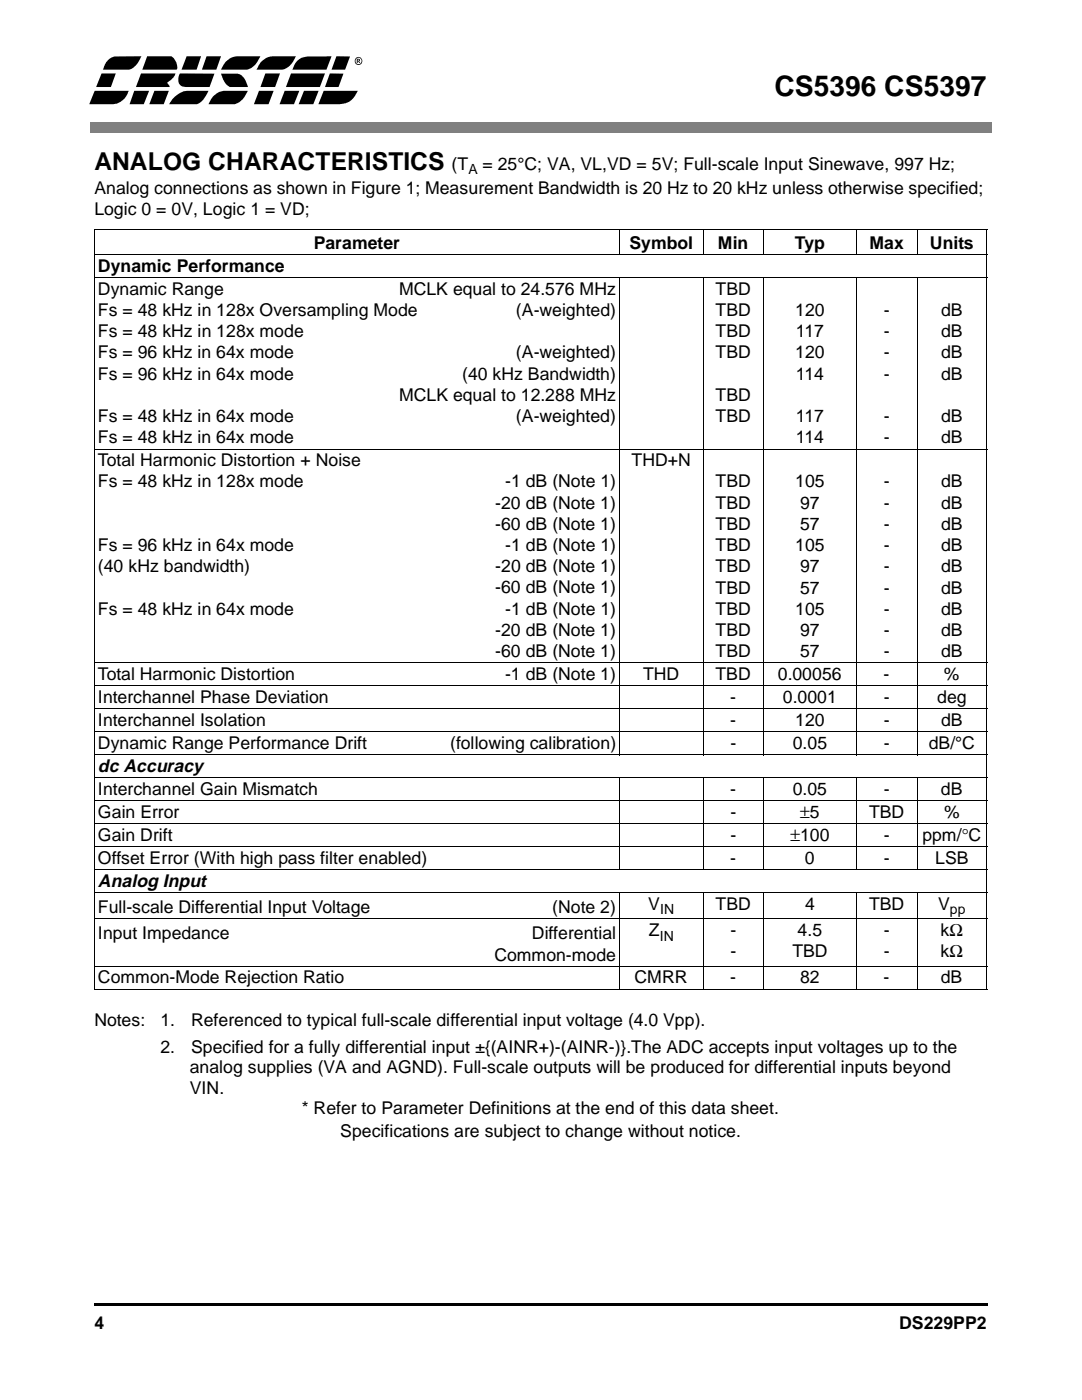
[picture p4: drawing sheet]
<svg xmlns="http://www.w3.org/2000/svg" width="216mm" height="279mm" viewBox="0 0 216 279" stroke-linecap="round" stroke-linejoin="round" font-family="sans-serif">
<defs><g id="words">
<text font-size="5.6" x="154.5" y="19.1">CS5396 CS5397</text>
<text font-size="4.9" x="18.8" y="33.8">ANALOG CHARACTERISTICS</text>
<g font-size="3.6">
<text x="19.5" y="154.1">dc Accuracy</text>
<text x="19.5" y="177">Analog Input</text>
</g>
<g font-size="3.5">
<text x="90.1" y="33.8">(T</text>
<text x="96.3" y="33.8">= 25°C; VA, VL,VD = 5V; Full-scale Input Sinewave, 997 Hz;</text>
<text x="18.8" y="38.7">Analog connections as shown in Figure 1; Measurement Bandwidth is 20 Hz to 20 kHz unless otherwise specified;</text>
<text x="18.8" y="42.9">Logic 0 = 0V, Logic 1 = VD;</text>
<text x="62.6" y="49.6">Parameter</text>
<text x="125.6" y="49.6">Symbol</text>
<text x="143.3" y="49.6">Min</text>
<text x="158.6" y="49.6">Typ</text>
<text x="173.5" y="49.6">Max</text>
<text x="185.6" y="49.6">Units</text>
<text x="19.5" y="54.2">Dynamic Performance</text>
<text x="19.5" y="58.8">Dynamic Range</text>
<text x="79.6" y="58.8">MCLK equal to 24.576 MHz</text>
<text x="142.8" y="58.8">TBD</text>
<text x="19.5" y="63">Fs = 48 kHz in 128x Oversampling Mode</text>
<text x="102.9" y="63">(A-weighted)</text>
<text x="142.8" y="63.1">TBD</text>
<text x="158.7" y="63.1">120</text>
<text x="176.3" y="63.1">-</text>
<text x="187.8" y="63.1">dB</text>
<text x="19.5" y="67.3">Fs = 48 kHz in 128x mode</text>
<text x="19.5" y="71.5">Fs = 96 kHz in 64x mode</text>
<text x="102.9" y="71.5">(A-weighted)</text>
<text x="142.8" y="67.3">TBD</text>
<text x="142.8" y="71.5">TBD</text>
<text x="158.7" y="71.5">120</text>
<text x="158.8" y="67.3">117</text>
<text x="176.3" y="67.3">-</text>
<text x="176.3" y="71.5">-</text>
<text x="187.8" y="67.3">dB</text>
<text x="187.8" y="71.5">dB</text>
<text x="19.5" y="75.7">Fs = 96 kHz in 64x mode</text>
<text x="92.2" y="75.7">(40 kHz Bandwidth)</text>
<text x="158.8" y="75.8">114</text>
<text x="176.3" y="75.8">-</text>
<text x="187.8" y="75.8">dB</text>
<text x="79.6" y="80">MCLK equal to 12.288 MHz</text>
<text x="142.8" y="80">TBD</text>
<text x="19.5" y="84.2">Fs = 48 kHz in 64x mode</text>
<text x="19.5" y="88.5">Fs = 48 kHz in 64x mode</text>
<text x="102.9" y="84.2">(A-weighted)</text>
<text x="142.8" y="84.2">TBD</text>
<text x="158.8" y="84.2">117</text>
<text x="158.8" y="88.5">114</text>
<text x="176.3" y="84.2">-</text>
<text x="176.3" y="88.5">-</text>
<text x="187.8" y="84.2">dB</text>
<text x="187.8" y="88.5">dB</text>
<text x="19.5" y="93">Total Harmonic Distortion + Noise</text>
<text x="126" y="93">THD+N</text>
<text x="19.5" y="97.3">Fs = 48 kHz in 128x mode</text>
<text x="98.8" y="101.5">-20 dB (Note 1)</text>
<text x="100.8" y="97.3">-1 dB (Note 1)</text>
<text x="142.8" y="97.3">TBD</text>
<text x="142.8" y="101.5">TBD</text>
<text x="158.7" y="97.3">105</text>
<text x="159.7" y="101.5">97</text>
<text x="176.3" y="97.3">-</text>
<text x="176.3" y="101.5">-</text>
<text x="187.8" y="97.3">dB</text>
<text x="187.8" y="101.5">dB</text>
<text x="98.8" y="105.7">-60 dB (Note 1)</text>
<text x="142.8" y="105.7">TBD</text>
<text x="159.7" y="105.7">57</text>
<text x="176.3" y="105.8">-</text>
<text x="187.8" y="105.8">dB</text>
<text x="19.5" y="110">Fs = 96 kHz in 64x mode</text>
<text x="100.8" y="110">-1 dB (Note 1)</text>
<text x="142.8" y="110">TBD</text>
<text x="158.7" y="110">105</text>
<text x="176.3" y="110">-</text>
<text x="187.8" y="110">dB</text>
<text x="19.5" y="114.2">(40 kHz bandwidth)</text>
<text x="98.8" y="118.4">-60 dB (Note 1)</text>
<text x="98.8" y="114.2">-20 dB (Note 1)</text>
<text x="142.8" y="114.2">TBD</text>
<text x="142.8" y="118.4">TBD</text>
<text x="159.7" y="114.2">97</text>
<text x="159.7" y="118.5">57</text>
<text x="176.3" y="114.2">-</text>
<text x="176.3" y="118.5">-</text>
<text x="187.8" y="114.2">dB</text>
<text x="187.8" y="118.5">dB</text>
<text x="19.5" y="122.7">Fs = 48 kHz in 64x mode</text>
<text x="100.8" y="122.7">-1 dB (Note 1)</text>
<text x="142.8" y="122.7">TBD</text>
<text x="158.7" y="122.7">105</text>
<text x="176.3" y="122.7">-</text>
<text x="187.8" y="122.7">dB</text>
<text x="98.8" y="126.9">-20 dB (Note 1)</text>
<text x="98.8" y="131.1">-60 dB (Note 1)</text>
<text x="142.8" y="126.9">TBD</text>
<text x="142.8" y="131.1">TBD</text>
<text x="159.7" y="126.9">97</text>
<text x="159.7" y="131.2">57</text>
<text x="176.3" y="126.9">-</text>
<text x="176.3" y="131.2">-</text>
<text x="187.8" y="126.9">dB</text>
<text x="187.8" y="131.2">dB</text>
<text x="19.5" y="135.8">Total Harmonic Distortion</text>
<text x="100.8" y="135.8">-1 dB (Note 1)</text>
<text x="128.3" y="135.8">THD</text>
<text x="142.7" y="135.8">TBD</text>
<text x="155.2" y="135.8">0.00056</text>
<text x="176.3" y="135.8">-</text>
<text x="188.3" y="135.8">%</text>
<text x="19.5" y="140.3">Interchannel Phase Deviation</text>
<text x="145.7" y="140.3">-</text>
<text x="156.2" y="140.3">0.0001</text>
<text x="176.3" y="140.3">-</text>
<text x="187" y="140.3">deg</text>
<text x="19.5" y="144.9">Interchannel Isolation</text>
<text x="19.5" y="149.5">Dynamic Range Performance Drift</text>
<text x="89.8" y="149.5">(following calibration)</text>
<text x="145.7" y="144.9">-</text>
<text x="145.7" y="149.5">-</text>
<text x="158.2" y="149.5">0.05</text>
<text x="158.7" y="144.9">120</text>
<text x="176.3" y="144.9">-</text>
<text x="176.3" y="149.5">-</text>
<text x="185.3" y="149.5">dB/°C</text>
<text x="187.8" y="144.9">dB</text>
<text x="19.5" y="158.6">Interchannel Gain Mismatch</text>
<text x="145.7" y="158.6">-</text>
<text x="158.2" y="158.6">0.05</text>
<text x="176.3" y="158.6">-</text>
<text x="187.8" y="158.6">dB</text>
<text x="19.5" y="163.2">Gain Error</text>
<text x="19.5" y="167.8">Gain Drift</text>
<text x="145.7" y="167.8">-</text>
<text x="145.7" y="163.2">-</text>
<text x="157.7" y="167.8">±100</text>
<text x="159.7" y="163.2">±5</text>
<text x="173.4" y="163.2">TBD</text>
<text x="176.3" y="167.8">-</text>
<text x="184.1" y="167.8">ppm/°C</text>
<text x="188.4" y="163.2">%</text>
<text x="19.5" y="172.4">Offset Error (With high pass filter enabled)</text>
<text x="145.7" y="172.4">-</text>
<text x="160.6" y="172.4">0</text>
<text x="176.3" y="172.4">-</text>
<text x="186.6" y="172.4">LSB</text>
<text x="19.5" y="182.2">Full-scale Differential Input Voltage</text>
<text x="110.2" y="182.2">(Note 2)</text>
<text x="129.4" y="181.6">V</text>
<text x="142.8" y="181.6">TBD</text>
<text x="160.6" y="181.6">4</text>
<text x="173.4" y="181.6">TBD</text>
<text x="187.2" y="181.6">V</text>
<text x="19.5" y="187.5">Input Impedance</text>
<text x="98.7" y="191.7">Common-mode</text>
<text x="106.1" y="187.5">Differential</text>
<text x="129.5" y="186.8">Z</text>
<text x="145.7" y="186.8">-</text>
<text x="145.7" y="191.1">-</text>
<text x="158.1" y="191.1">TBD</text>
<text x="159.2" y="186.8">4.5</text>
<text x="176.4" y="186.8">-</text>
<text x="176.4" y="191.1">-</text>
<text x="187.7" y="186.8">kΩ</text>
<text x="187.7" y="191.1">kΩ</text>
<text x="19.5" y="196.3">Common-Mode Rejection Ratio</text>
<text x="126.6" y="196.3">CMRR</text>
<text x="145.7" y="196.3">-</text>
<text x="159.6" y="196.3">82</text>
<text x="176.3" y="196.3">-</text>
<text x="187.7" y="196.3">dB</text>
<text x="18.8" y="204.7">Notes:</text>
<text x="32" y="204.7">1.</text>
<text x="38.1" y="204.7">Referenced to typical full-scale differential input voltage (4.0 Vpp).</text>
<text x="32" y="210.2">2.</text>
<text x="37.9" y="214.2">analog supplies (VA and AGND). Full-scale outputs will be produced for differential inputs beyond</text>
<text x="38.1" y="210.2">Specified for a fully differential input ±{(AINR+)-(AINR-)}.The ADC accepts input voltages up to the</text>
<text x="37.9" y="218.3">VIN.</text>
<text x="60.2" y="222.3">* Refer to Parameter Definitions at the end of this data sheet.</text>
<text x="67.9" y="226.9">Specifications are subject to change without notice.</text>
<text x="18.8" y="265.3">4</text>
<text x="179.4" y="265.3">DS229PP2</text>
</g>
<g font-size="2.8">
<text x="93.5" y="34.7">A</text>
<text x="131.7" y="182.5">IN</text>
<text x="189.6" y="182.5">pp</text>
<text x="131.6" y="187.7">IN</text>
</g>
</g></defs>
<g fill="#808080">
<path d="M18 24.4h1.1v2.1h-1.1z"/>
<path d="M196.9 24.4h1v2.1h-1z"/>
<path d="M19.1 24.4h177.8v2.1h-177.8z"/>
</g>
<path d="M18.8 260.1h.3v.6h-.3zM19.1 260.1h177.8v.6h-177.8zM196.9 260.1h.2v.6h-.2z" fill="#000"/>
<g fill="#fff">
<path d="M18.8 262.9h178v8.9h-178z"/>
<path d="M17.8 11.2h54.5v9.6h-54.5z"/>
</g>
<g fill="#000">
<path d="M20.3 14.7h2.8l-1 2.7-2.9-.1z" fill-rule="evenodd"/>
<path d="M21.5 12l.7-.5 .7-.2 5.3-.1a4.5 4.5 0 0 1-2.4 2.7h-5.3l.4-1.1z" fill-rule="evenodd"/>
<path d="M28.1 14.7h6.9v.2a3.3 3.3 0 0 1-1.6 1.5l-.1 .1 .6 .9h-6.8z" fill-rule="evenodd"/>
<path d="M29.4 11.2h4.8a2.4 2.4 0 0 1 1.1 1.7l.1 .7-.1 .3h-6.9z" fill-rule="evenodd"/>
<path d="M35.8 14.7h7l-1 2.7h-4.8a1.32 1.32 0 0 1-1.4-1.1v-.8z" fill-rule="evenodd"/>
<path d="M37.2 11.2h2.9l-.9 2.7h-3z" fill-rule="evenodd"/>
<path d="M41.2 11.2h2.9l-.9 2.7h-2.9z" fill-rule="evenodd"/>
<path d="M44.1 14.7h3.3a2.45 2.45 0 0 1 1.7 1.7l.4 1h-3.6l-.3-.2a4.5 4.5 0 0 1-1.5-2.5z" fill-rule="evenodd"/>
<path d="M45 12.3l.2-.1a2.88 2.88 0 0 1 2.1-1h4.6a4.1 4.1 0 0 1-2.5 2.7h-5.3z" fill-rule="evenodd"/>
<path d="M52.9 14.7h3l-1 2.7h-2.9z" fill-rule="evenodd"/>
<path d="M52.1 12.3a3.4 3.4 0 0 1 2.3-1.1h4.6l-.5 1.1-.6 .8-.8 .5-.7 .3h-5.2z" fill-rule="evenodd"/>
<path d="M58.1 14.7h6.7l-1 2.7h-6.7z" fill-rule="evenodd"/>
<path d="M59.4 12.1l.8-.6 1.1-.2 4.9-.1-1.1 2.7h-6.8l.6-1.2z" fill-rule="evenodd"/>
<path d="M65.8 14.7h2.7l-.9 2.7h-2.8z" fill-rule="evenodd"/>
<path d="M67.1 11.2l2.7 .1-.9 2.6h-2.7z" fill-rule="evenodd"/>
<path d="M70.7 12.1a.8 .8 0 0 1 1.6 0 .8 .8 0 0 1-1.6 0zM70.9 12.2a.63 .63 0 0 0 1.2 0 .63 .63 0 0 0-1.2 0zM71.2 11.7l.6 .1v.3l-.2 .1 .3 .4h-.2l-.3-.4v.4h-.2zM71.4 11.9v.2h.3l-.1-.2z" fill-rule="evenodd"/>
<path d="M18.9 18.2l6.8-.1-.9 1.6-1.4 1-.7 .1h-4.9z" fill-rule="evenodd"/>
<path d="M26.8 18.1h2.9l-1 2.7h-2.8z" fill-rule="evenodd"/>
<path d="M30.8 18.1h2.9l-1 2.7h-2.9z" fill-rule="evenodd"/>
<path d="M34.8 19.4l.1-.1a4.3 4.3 0 0 1 2.3-1.2h4.4l-1 1.8-.6 .6-.7 .3h-5.6z" fill-rule="evenodd"/>
<path d="M42.7 19l1.1-.7 .8-.2h4.8a4.1 4.1 0 0 1-2.5 2.7h-5.3l.5-.9z" fill-rule="evenodd"/>
<path d="M51.7 18.1h2.9l-1 2.7h-2.9z" fill-rule="evenodd"/>
<path d="M56.8 18.1h2.9l-1 2.7h-2.9z" fill-rule="evenodd"/>
<path d="M60.7 18.1h2.9l-1.1 2.7h-2.9z" fill-rule="evenodd"/>
<path d="M64.6 18.1h6.8l-.9 1.5-.7 .6-.8 .4-1.2 .2h-4.3z" fill-rule="evenodd"/>
</g>
<g fill="none" stroke="#000" stroke-width=".2">
<path d="M18.7 45.9h178.3M18.7 50.8h178.3M18.7 55.4h178.3M18.8 45.9v151.5M123.6 45.8v5.1M123.6 55.3v95.5M140.3 45.8v5.1M140.3 55.3v95.5M152.3 45.8v5.1M152.3 55.3v95.5M170.9 45.8v5.1M170.9 55.3v95.5"/>
<path d="M183 45.8v5.1M183 55.3v95.5M196.9 45.9v151.5M18.7 89.6h178.3M18.7 132.3h178.3M18.7 136.9h178.3M18.7 141.5h178.3M18.7 146.1h178.3M18.7 150.7h178.3M18.7 155.2h178.3M18.7 159.8h178.3M123.6 155.2v18.5"/>
<path d="M140.3 155.2v18.5M152.3 155.2v18.5M170.9 155.2v18.5M183 155.2v18.5M18.7 164.4h178.3M18.7 169h178.3M18.7 173.6h178.3M18.7 178.2h178.3M123.6 178.1v19.4M140.3 178.1v19.4M152.3 178.1v19.4M170.9 178.1v19.4"/>
<path d="M183 178.1v19.4M18.7 183.4h178.3M18.7 192.9h178.3M18.7 197.5h178.3"/>
</g>
<use href="#words"/>
</svg>
